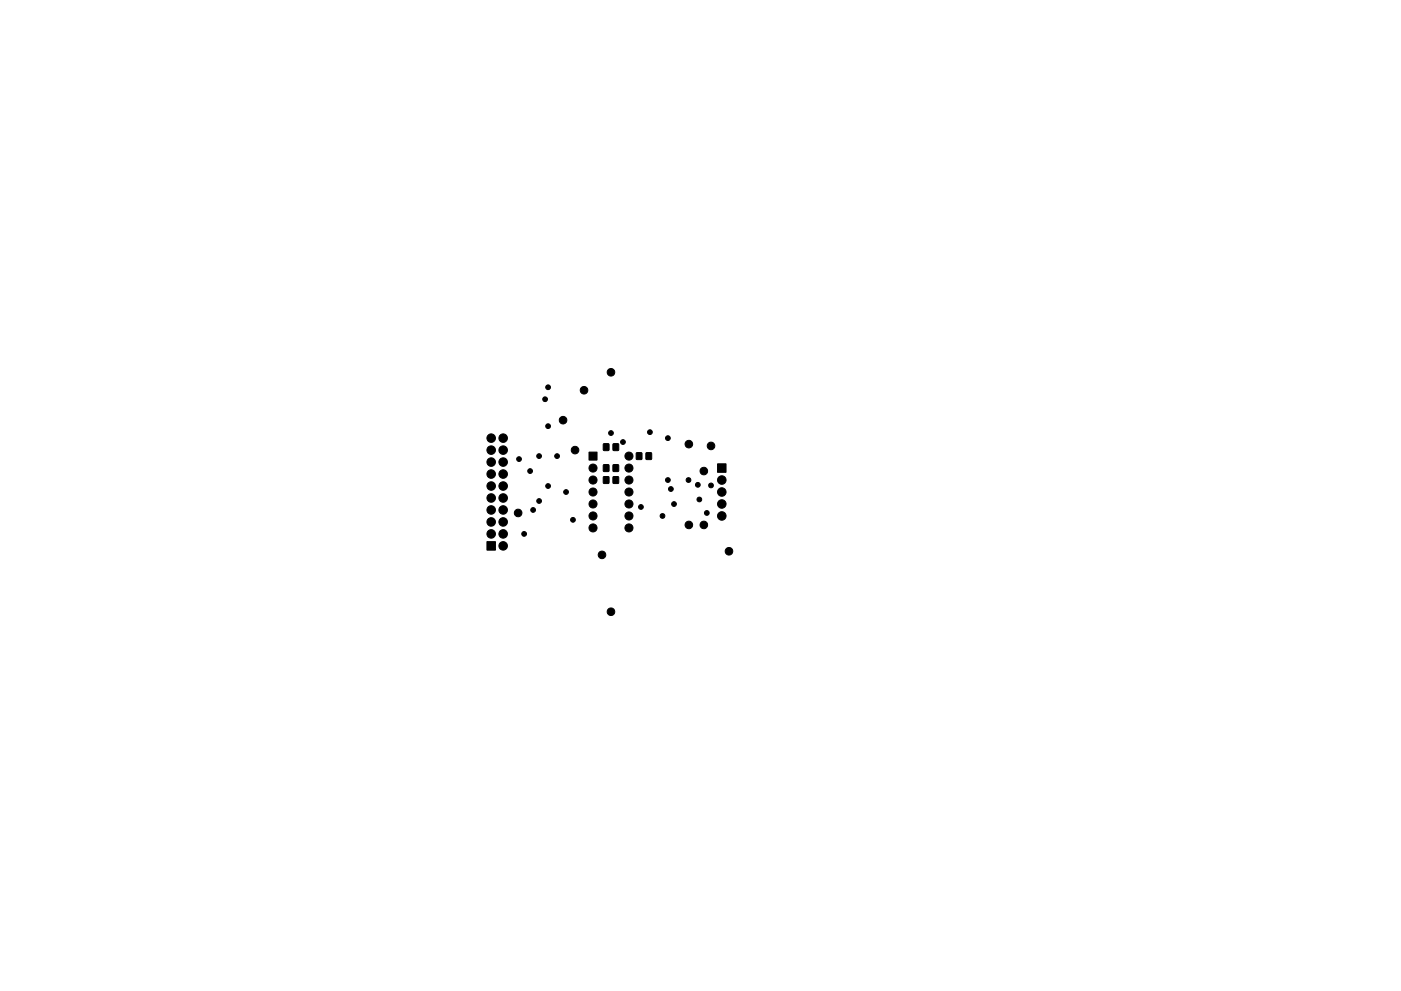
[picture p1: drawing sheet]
<svg xmlns="http://www.w3.org/2000/svg" width="297mm" height="210mm" viewBox="0 0 297 210" stroke-linecap="round" stroke-linejoin="round" font-family="sans-serif">
<g fill="#000" stroke="#000" stroke-width=".21">
<path d="M124.9 95.9h1.7v1.7h-1.7zM128 98.6l1.1 .1-.1 1.3h-1.1zM128 94.2h1.1l-.1 1.4-1.1-.1zM130 98.6l1.2 .1-.1 1.3h-1.1zM130 94.2h1.2l-.1 1.4-1.1-.1zM134.9 96.1h1.2l-.1 1.4-1.1-.1zM137 96.1h1.1v1.4l-1.1-.1zM103.2 114.9h1.8v1.8h-1.8zM128 101.2h1.1l-.1 1.4-1.1-.1zM130 101.2h1.2l-.1 1.4-1.1-.1zM152.1 98.4h1.8v1.8h-1.8z"/>
<circle cx="129.5" cy="79" r=".8"/>
<circle cx="104.1" cy="93" r=".9"/>
<circle cx="104.1" cy="95.5" r=".9"/>
<circle cx="104.1" cy="98" r=".9"/>
<circle cx="106.7" cy="93" r=".9"/>
<circle cx="106.7" cy="95.5" r=".9"/>
<circle cx="106.7" cy="98" r=".9"/>
<circle cx="110" cy="97.4" r=".5"/>
<circle cx="112.4" cy="99.9" r=".5"/>
<circle cx="114.3" cy="96.8" r=".5"/>
<circle cx="115.6" cy="84.7" r=".5"/>
<circle cx="116.2" cy="82.2" r=".5"/>
<circle cx="116.2" cy="90.4" r=".5"/>
<circle cx="118.1" cy="96.8" r=".5"/>
<circle cx="119.4" cy="89.1" r=".8"/>
<circle cx="121.9" cy="95.5" r=".8"/>
<circle cx="123.8" cy="82.8" r=".8"/>
<circle cx="125.7" cy="99.3" r=".86"/>
<circle cx="129.5" cy="91.9" r=".5"/>
<circle cx="132.1" cy="93.8" r=".5"/>
<circle cx="133.4" cy="96.8" r=".86"/>
<circle cx="133.4" cy="99.3" r=".86"/>
<circle cx="137.8" cy="91.7" r=".5"/>
<circle cx="141.6" cy="93" r=".5"/>
<circle cx="146" cy="94.2" r=".8"/>
<circle cx="149.2" cy="99.9" r=".8"/>
<circle cx="150.7" cy="94.6" r=".8"/>
<circle cx="104.1" cy="105.7" r=".9"/>
<circle cx="104.1" cy="110.7" r=".9"/>
<circle cx="104.1" cy="113.3" r=".9"/>
<circle cx="104.1" cy="100.6" r=".9"/>
<circle cx="104.1" cy="108.2" r=".9"/>
<circle cx="104.1" cy="103.1" r=".9"/>
<circle cx="106.7" cy="115.8" r=".9"/>
<circle cx="106.7" cy="110.7" r=".9"/>
<circle cx="106.7" cy="105.7" r=".9"/>
<circle cx="106.7" cy="113.3" r=".9"/>
<circle cx="106.7" cy="100.6" r=".9"/>
<circle cx="106.7" cy="108.2" r=".9"/>
<circle cx="106.7" cy="103.1" r=".9"/>
<circle cx="109.9" cy="108.8" r=".8"/>
<circle cx="111.1" cy="113.3" r=".5"/>
<circle cx="113" cy="108.2" r=".5"/>
<circle cx="114.3" cy="106.3" r=".5"/>
<circle cx="116.2" cy="103.1" r=".5"/>
<circle cx="120" cy="104.4" r=".5"/>
<circle cx="121.5" cy="110.3" r=".5"/>
<circle cx="125.7" cy="112" r=".86"/>
<circle cx="125.7" cy="109.5" r=".86"/>
<circle cx="125.7" cy="104.4" r=".86"/>
<circle cx="125.7" cy="101.8" r=".86"/>
<circle cx="125.7" cy="106.9" r=".86"/>
<circle cx="127.6" cy="117.7" r=".8"/>
<circle cx="133.4" cy="112" r=".86"/>
<circle cx="133.4" cy="101.8" r=".86"/>
<circle cx="133.4" cy="109.5" r=".86"/>
<circle cx="133.4" cy="106.9" r=".86"/>
<circle cx="133.4" cy="104.4" r=".86"/>
<circle cx="135.9" cy="107.6" r=".5"/>
<circle cx="140.5" cy="109.5" r=".5"/>
<circle cx="141.6" cy="101.8" r=".5"/>
<circle cx="142.2" cy="103.8" r=".5"/>
<circle cx="142.9" cy="106.9" r=".5"/>
<circle cx="146" cy="101.8" r=".5"/>
<circle cx="146.1" cy="111.4" r=".8"/>
<circle cx="148" cy="102.9" r=".5"/>
<circle cx="148.3" cy="106" r=".5"/>
<circle cx="149.2" cy="111.4" r=".8"/>
<circle cx="149.9" cy="108.8" r=".5"/>
<circle cx="150.8" cy="103" r=".5"/>
<circle cx="153" cy="101.8" r=".9"/>
<circle cx="153" cy="109.5" r=".9"/>
<circle cx="153" cy="104.4" r=".9"/>
<circle cx="153" cy="106.9" r=".9"/>
<circle cx="154.6" cy="117" r=".8"/>
<circle cx="129.5" cy="129.8" r=".8"/>
</g>
</svg>
